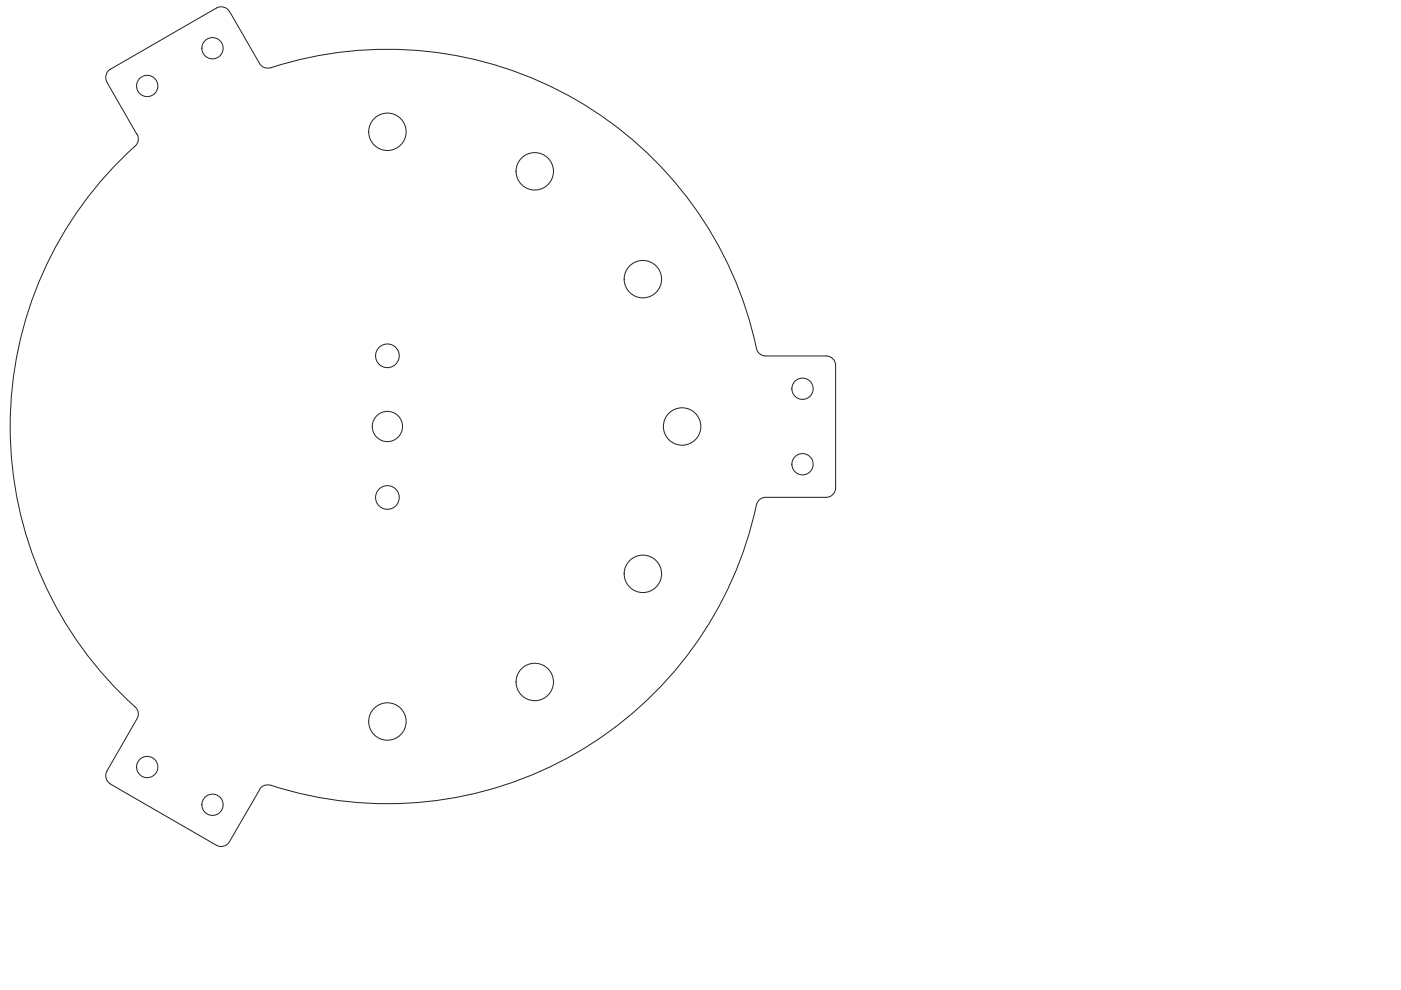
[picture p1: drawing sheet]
<svg xmlns="http://www.w3.org/2000/svg" width="297mm" height="210mm" viewBox="0 0 297 210" stroke-linecap="round" stroke-linejoin="round" font-family="sans-serif">
<!-- layer: Layer 1 -->
<g fill="none" stroke="#231f20" stroke-width=".21">
<path d="M22.7 17.4l6.3 11.1M23.4 14.7a2 2 0 0 0-.7 2.7M48.6 2.4a2 2 0 0 0-2.7-.7l-22.5 13M48.6 2.4l6.5 11.1M55 13.4a2 2 0 0 0 2.4 1 80 80 0 0 1 103 59.4M29.1 28.5a2 2 0 0 1-.4 2.5 80 80 0 0 0 .3 119.2 2 2 0 0 1 .1 2.2M160.4 73.9a2 2 0 0 0 1.9 1.6h12.8M175.2 75.5a2 2 0 0 1 2 2M177.2 77.4v26a2 2 0 0 1-2 2M175.1 105.4h-12.8a2.02 2.02 0 0 0-1.9 1.6 80.1 80.1 0 0 1-103.5 59.4 2 2 0 0 0-1.9 1M29 152.4l-6.3 11.1a2 2 0 0 0 .7 2.7M23.4 166.2l22.5 13a2 2 0 0 0 2.7-.7"/>
<path d="M55.1 167.4l-6.5 11.1"/>
<circle cx="31.2" cy="18.2" r="2.25"/>
<circle cx="45.1" cy="10.2" r="2.25"/>
<circle cx="82.1" cy="27.9" r="4"/>
<circle cx="113.4" cy="36.3" r="4"/>
<circle cx="136.3" cy="59.2" r="4"/>
<circle cx="82.1" cy="75.4" r="2.51"/>
<circle cx="82.1" cy="90.4" r="3.2"/>
<circle cx="144.6" cy="90.4" r="4"/>
<circle cx="170.1" cy="82.4" r="2.25"/>
<circle cx="170.1" cy="98.4" r="2.25"/>
<circle cx="82.1" cy="105.5" r="2.51"/>
<circle cx="136.3" cy="121.7" r="4"/>
<circle cx="82.1" cy="153" r="4"/>
<circle cx="113.4" cy="144.6" r="4"/>
<circle cx="31.2" cy="162.6" r="2.25"/>
<circle cx="45.1" cy="170.6" r="2.25"/>
</g>
</svg>
